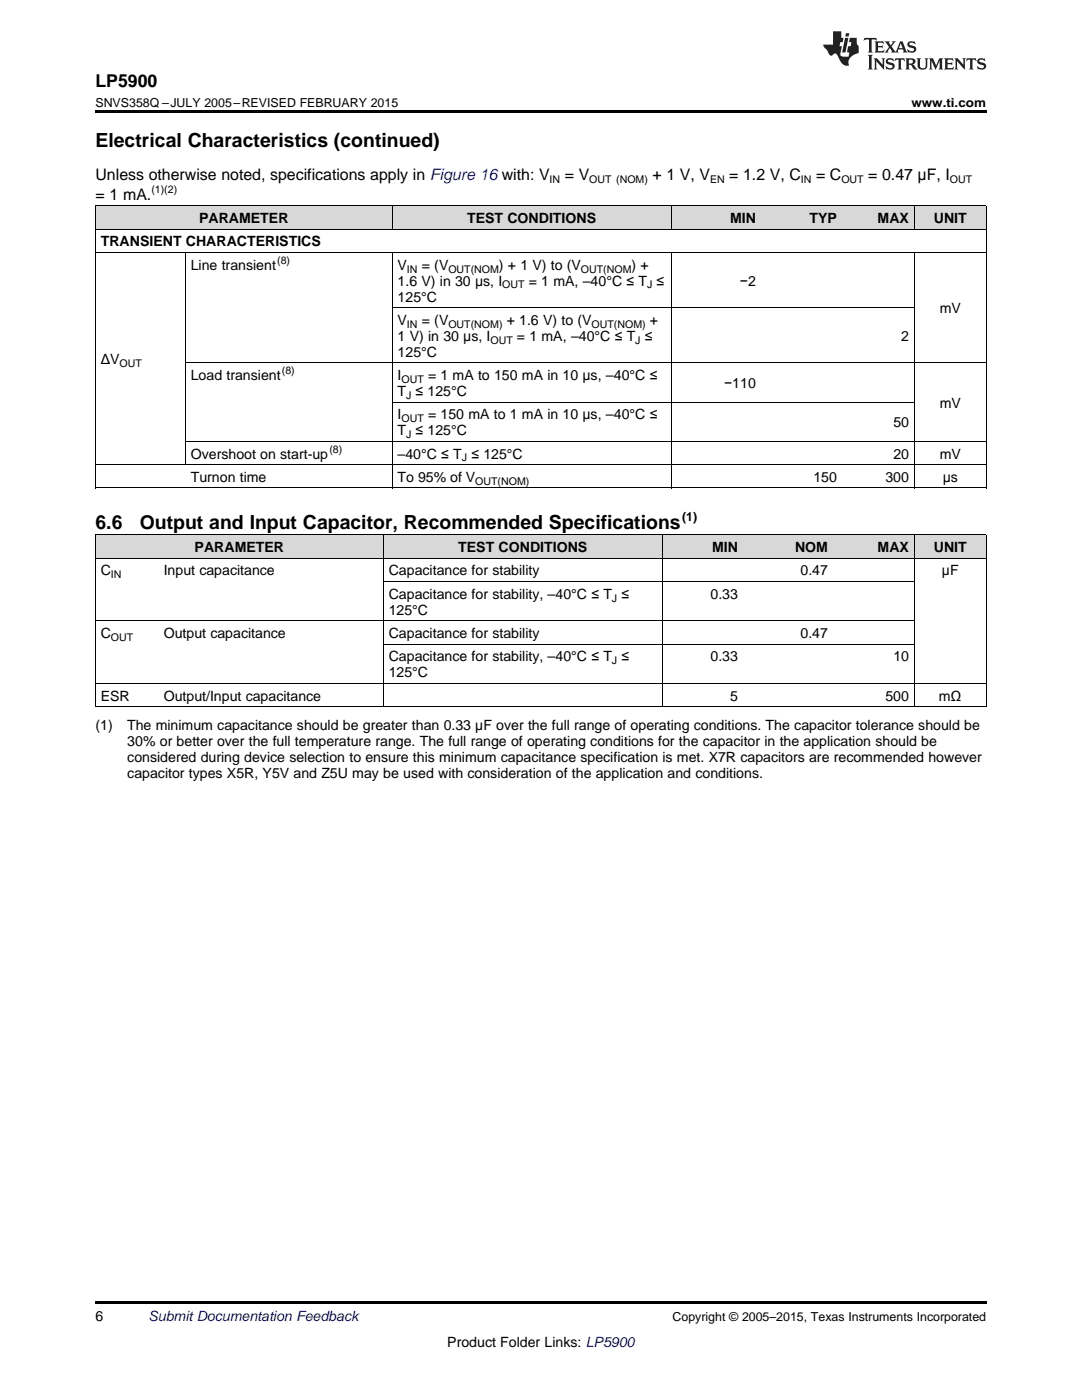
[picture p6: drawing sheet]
<svg xmlns="http://www.w3.org/2000/svg" width="216mm" height="279mm" viewBox="0 0 216 279" stroke-linecap="round" stroke-linejoin="round" font-family="sans-serif">
<defs><g id="words">
<g font-size="3.9">
<text x="19" y="29.3">Electrical Characteristics (continued)</text>
<text x="19" y="105.5">6.6</text>
<text x="27.9" y="105.5">Output and Input Capacitor, Recommended Specifications</text>
</g>
<text font-size="3.5" x="19" y="17.3">LP5900</text>
<g font-size="3.2">
<text x="19" y="36">Unless otherwise noted, specifications apply in Figure 16 with: V</text>
<text x="112.7" y="36">= V</text>
<text x="130.2" y="36">+ 1 V, V</text>
<text x="145.5" y="36">= 1.2 V, C</text>
<text x="162.8" y="36">= C</text>
<text x="173.2" y="36">= 0.47 μF, I</text>
<text x="19" y="39.9">= 1 mA.</text>
</g>
<g font-size="2.8">
<text x="39.7" y="44.5">PARAMETER</text>
<text x="93.2" y="44.5">TEST CONDITIONS</text>
<text x="145.7" y="44.5">MIN</text>
<text x="161.5" y="44.5">TYP</text>
<text x="175.1" y="44.5">MAX</text>
<text x="186.3" y="44.5">UNIT</text>
<text x="20.1" y="49.2">TRANSIENT CHARACTERISTICS</text>
<text x="38.1" y="53.8">Line transient</text>
<text x="79.3" y="53.8">V</text>
<text x="84.2" y="53.8">= (V</text>
<text x="99.6" y="53.8">) + 1 V) to (V</text>
<text x="126" y="53.8">) +</text>
<text x="79.3" y="57">1.6 V) in 30 μs, I</text>
<text x="105.5" y="57">= 1 mA, –40°C ≤ T ≤</text>
<text x="147.6" y="57">−2</text>
<text x="79.3" y="60.2">125°C</text>
<text x="79.3" y="64.8">V</text>
<text x="84.2" y="64.8">= (V</text>
<text x="101.1" y="64.8">+ 1.6 V) to (V</text>
<text x="129.7" y="64.8">+</text>
<text x="187.5" y="62.5">mV</text>
<text x="79.3" y="68">1 V) in 30 μs, I</text>
<text x="79.3" y="71.2">125°C</text>
<text x="103.2" y="68">= 1 mA, –40°C ≤ T ≤</text>
<text x="179.8" y="68">2</text>
<text x="20.1" y="72.7">ΔV</text>
<text x="38.1" y="75.8">Load transient</text>
<text x="79.3" y="75.8">I</text>
<text x="85.4" y="75.8">= 1 mA to 150 mA in 10 μs, –40°C ≤</text>
<text x="144.5" y="77.4">−110</text>
<text x="79.3" y="79">T ≤ 125°C</text>
<text x="79.3" y="83.7">I</text>
<text x="85.4" y="83.7">= 150 mA to 1 mA in 10 μs, –40°C ≤</text>
<text x="187.5" y="81.4">mV</text>
<text x="79.3" y="86.9">T ≤ 125°C</text>
<text x="178.3" y="85.3">50</text>
<text x="38.1" y="91.5">Overshoot on start-up</text>
<text x="79.3" y="91.5">–40°C ≤ T ≤ 125°C</text>
<text x="178.3" y="91.5">20</text>
<text x="187.5" y="91.5">mV</text>
<text x="38.1" y="96.2">Turnon time</text>
<text x="79.3" y="96.2">To 95% of V</text>
<text x="162.3" y="96.2">150</text>
<text x="176.7" y="96.2">300</text>
<text x="188.1" y="96.2">μs</text>
<text x="38.8" y="110.2">PARAMETER</text>
<text x="91.4" y="110.2">TEST CONDITIONS</text>
<text x="142.1" y="110.2">MIN</text>
<text x="158.6" y="110.2">NOM</text>
<text x="175.1" y="110.2">MAX</text>
<text x="186.3" y="110.2">UNIT</text>
<text x="20.1" y="114.8">C</text>
<text x="32.7" y="114.8">Input capacitance</text>
<text x="77.6" y="114.8">Capacitance for stability</text>
<text x="77.6" y="119.5">Capacitance for stability, –40°C ≤ T ≤</text>
<text x="141.8" y="119.5">0.33</text>
<text x="159.7" y="114.8">0.47</text>
<text x="188" y="114.8">µF</text>
<text x="77.6" y="122.7">125°C</text>
<text x="20.1" y="127.3">C</text>
<text x="32.7" y="127.3">Output capacitance</text>
<text x="77.6" y="127.3">Capacitance for stability</text>
<text x="77.6" y="132">Capacitance for stability, –40°C ≤ T ≤</text>
<text x="141.8" y="132">0.33</text>
<text x="159.7" y="127.3">0.47</text>
<text x="178.3" y="132">10</text>
<text x="77.6" y="135.1">125°C</text>
<text x="20.1" y="139.8">ESR</text>
<text x="32.7" y="139.8">Output/Input capacitance</text>
<text x="145.7" y="139.8">5</text>
<text x="176.7" y="139.8">500</text>
<text x="187.4" y="139.8">mΩ</text>
<text x="19" y="145.7">(1)</text>
<text x="25.4" y="145.7">The minimum capacitance should be greater than 0.33 µF over the full range of operating conditions. The capacitor tolerance should be</text>
<text x="25.4" y="148.8">30% or better over the full temperature range. The full range of operating conditions for the capacitor in the application should be</text>
<text x="25.4" y="152">considered during device selection to ensure this minimum capacitance specification is met. X7R capacitors are recommended however</text>
<text x="25.4" y="155.2">capacitor types X5R, Y5V and Z5U may be used with consideration of the application and conditions.</text>
<text x="19" y="263.6">6</text>
<text x="89.3" y="268.9">Product Folder Links: LP5900</text>
</g>
<text font-size="2.8" fill="#0000c8" x="29.6" y="263.6">Submit Documentation Feedback</text>
<g font-size="2.5">
<text x="19" y="21.4">SNVS358Q –JULY 2005–REVISED FEBRUARY 2015</text>
<text x="181.9" y="21.4">www.ti.com</text>
<text x="136.1" y="104">(1)</text>
<text x="134.2" y="263.6">Copyright © 2005–2015, Texas Instruments Incorporated</text>
</g>
<g font-size="2.1">
<text x="30.2" y="38.6">(1)(2)</text>
<text x="109.7" y="36.6">IN</text>
<text x="117.6" y="36.6">OUT (NOM)</text>
<text x="141.7" y="36.6">EN</text>
<text x="159.8" y="36.6">IN</text>
<text x="167.9" y="36.6">OUT</text>
<text x="189.5" y="36.6">OUT</text>
<text x="55.3" y="52.7">(8)</text>
<text x="81.2" y="54.4">IN</text>
<text x="89.5" y="54.4">OUT(NOM</text>
<text x="100.2" y="57.6">OUT</text>
<text x="115.9" y="54.4">OUT(NOM</text>
<text x="129.1" y="57.6">J</text>
<text x="81.2" y="65.4">IN</text>
<text x="89.5" y="65.4">OUT(NOM)</text>
<text x="118" y="65.4">OUT(NOM)</text>
<text x="97.9" y="68.6">OUT</text>
<text x="126.8" y="68.6">J</text>
<text x="23.8" y="73.2">OUT</text>
<text x="56.2" y="74.7">(8)</text>
<text x="80.1" y="76.4">OUT</text>
<text x="81" y="79.6">J</text>
<text x="80.1" y="84.2">OUT</text>
<text x="81" y="87.4">J</text>
<text x="65.7" y="90.4">(8)</text>
<text x="92.1" y="92.1">J</text>
<text x="94.8" y="96.7">OUT(NOM)</text>
<text x="22.1" y="115.4">IN</text>
<text x="122.1" y="120.1">J</text>
<text x="22.1" y="127.9">OUT</text>
<text x="122.1" y="132.5">J</text>
</g>
</g></defs>
<g fill="#d8d8d8">
<path d="M19 106.8h12.6v4.6h-12.6z"/>
<path d="M31.6 106.8h44.9v4.6h-44.9z"/>
<path d="M76.5 106.8h55.7v4.6h-55.7z"/>
<path d="M132.2 106.8h16.1v4.6h-16.1z"/>
<path d="M148.3 106.8h18v4.6h-18z"/>
<path d="M166.3 106.8h16.2v4.6h-16.2z"/>
<path d="M182.5 106.8h14.3v4.6h-14.3z"/>
<path d="M19 41.1h18v4.7h-18z"/>
<path d="M37 41.1h41.3v4.7h-41.3z"/>
<path d="M78.3 41.1h32.3v4.7h-32.3z"/>
<path d="M110.6 41.1h23.4v4.7h-23.4z"/>
<path d="M134 41.1h17.9v4.7h-17.9z"/>
<path d="M151.9 41.1h16.2v4.7h-16.2z"/>
<path d="M168.1 41.1h14.4v4.7h-14.4z"/>
<path d="M182.5 41.1h14.3v4.7h-14.3z"/>
</g>
<path d="M19 22h177.8v.5h-177.8zM19 141l.2 .1zM76.4 141l.1 .1zM132.1 141l.1 .1zM148.2 141l.1 .1zM166.2 141l.1 .1zM182.4 141l.1 .1zM196.7 141l.1 .1zM19 259.7h177.8v.5h-177.8z" fill="#000"/>
<g fill="none" stroke="#000" stroke-width=".2">
<path d="M19 50.4h177.8M19 45.7h177.8M19 41.1h177.8M19.1 41.1v56.3M37 50.4v42.4M78.2 41.1v4.7M78.2 50.4v47M133.9 41.1v4.7M133.9 50.4v47M182.4 41.1v4.7M182.4 50.4v47M196.8 41.1v56.3"/>
<path d="M37 72.4h159.8M78.3 61.4h104.2M19 97.4h177.8M19 92.7h177.8M37 88.1h159.8M78.3 80.2h104.2M19 111.4h177.8M19 106.7h177.8M19.1 106.8v34.3M76.5 106.8v34.3M76.5 116h106M132.1 106.8v34.3"/>
<path d="M182.4 106.8v34.3M196.8 106.8v34.3M19 136.4h177.8M19 123.9h163.5M76.5 128.5h106M19 141h177.8"/>
</g>
<g fill="#231f20">
<path d="M172.5 7.6l-.1 .5 .4-.2h.6v.1v2.1l-.2 .4h.9l-.2-.4v-2.1l.1-.1h.5l.5 .2-.2-.5zM174.5 8.3l.2 .3v1.5l-.2 .4h1.8l.2-.6a1.04 1.04 0 0 1-1.3 .2v-.7h.6l.3 .2v-.6l-.3 .2h-.6v-.6l.8-.1 .4 .3-.2-.5zM176.5 8.3l.9 1.1-.9 1.1h.8l-.2-.2 .4-.7 .5 .7-.2 .2h1.5l-.2-.2 .2-.4h.9l.1 .4-.2 .2h1l-.3-.3-.7-1.9h-.5l-.9 2-.8-1 .9-1h-.8l.1 .3-.4 .5-.3-.6 .1-.2zM179.7 8.6l.4 1h-.7zM181.3 8.4a.63 .63 0 0 0-.2 .7 .63 .63 0 0 0 .6 .4l.6 .2 .1 .2a.75 .75 0 0 1-.7 .4 .75 .75 0 0 1-.6-.5l.1 .7 .1-.1a1.11 1.11 0 0 0 1.5-.6 1.13 1.13 0 0 0-1.2-.8l-.1-.4a1.04 1.04 0 0 1 1.2 .2l-.2-.5-.2 .1-.4-.2zM173.2 10.9l.2 .4v2.2l-.2 .4h1l-.3-.4v-2.2l.3-.4zM174.3 11.6l.3 .4v1.5l-.3 .4h.8l-.2-.4v-1.3l1.5 1.7v-1.9l.2-.4h-.7l.2 .4v.9l-1.1-1.3zM177 11.8a.62 .62 0 0 0-.2 .7 .62 .62 0 0 0 .6 .4l.6 .1 .1 .3a.76 .76 0 0 1-.7 .3 .76 .76 0 0 1-.7-.4l.2 .7 .1-.1a1.11 1.11 0 0 0 1.5-.6 1.13 1.13 0 0 0-1.2-.8l-.1-.4a1.04 1.04 0 0 1 1.2 .2l-.2-.6-.2 .1-.5-.1zM178.7 11.6l-.2 .6a.61 .61 0 0 1 .8-.3v1.6l-.2 .4h.9l-.2-.4v-1.6a.63 .63 0 0 1 .7 .3l-.1-.6zM180.6 11.6l.3 .4v1.5l-.3 .4h1l-.2-.2-.1-.8 .6 .2a.76 .76 0 0 0 1.2 .7l-1-1a.58 .58 0 0 0 .6-.5 .58 .58 0 0 0-.5-.6zM181.4 11.9h.1a.45 .45 0 0 1 .5 .1 .45 .45 0 0 1 .1 .5l-.8 .2zM182.9 11.6l.2 .2a2.17 2.17 0 0 0 .3 1.9 .99 .99 0 0 0 1.6-.6v-1.1l.2-.4h-.7l.2 .2a1.92 1.92 0 0 1-.2 1.8 .6 .6 0 0 1-.9-.5v-1.1l.2-.4zM185.4 11.6l.2 .4v1.5l-.2 .4h.7l-.2-.4v-1.4l.8 1.8 .8-1.8v1.4l-.2 .4h.9l-.2-.4v-1.5l.2-.4h-.8l-.6 1.5-.6-1.5zM188.4 11.6l.2 .4v1.5l-.2 .4h1.8l.1-.6a1.04 1.04 0 0 1-1.2 .1v-.6h.5l.4 .2v-.6l-.4 .2h-.5v-.7h.8l.3 .3-.1-.6zM190.5 11.6l.2 .4v1.5l-.2 .4h.7l-.2-.4v-1.3l1.5 1.7v-1.9l.2-.4h-.7l.2 .4v.9l-1.1-1.3zM192.9 11.6l-.1 .6a.61 .61 0 0 1 .7-.3l.1 1.6-.3 .4h1l-.3-.4 .1-1.6a.63 .63 0 0 1 .7 .3l-.1-.6zM195.2 11.8a.62 .62 0 0 0-.2 .7 .62 .62 0 0 0 .6 .4l.6 .1 .1 .3a.76 .76 0 0 1-.7 .3 .76 .76 0 0 1-.6-.4l.1 .7 .1-.1a1.11 1.11 0 0 0 1.6-.6 1.13 1.13 0 0 0-1.3-.8l-.1-.4a1.04 1.04 0 0 1 1.2 .2l-.1-.6-.2 .1-.5-.1z"/>
<path d="M166.2 6.3v2.6h-1.9v.4l.8 .9a.91 .91 0 0 0 1 .8 .56 .56 0 0 1 .5-.3 .56 .56 0 0 1 .5 .3l.4 .8a1.53 1.53 0 0 0 1.9 1.2 1.54 1.54 0 0 1 1-2.1l.9-.3v-1.4a1.52 1.52 0 0 1-.4-1.6h-1.3l-.2 .8h.5l-.2 .8h-.5l-.1 1v.2l.4 .1-.2 .8a1.93 1.93 0 0 1-1.6-.3l.3-1.8h-.5l.2-.8h.4l.2-.8h-.4v-1.3zM168.6 7.6l-.6 2.9h.7l.6-2.9zM168.8 6.6l-.1 .7h.6l.2-.7z"/>
</g>
<use href="#words"/>
</svg>
